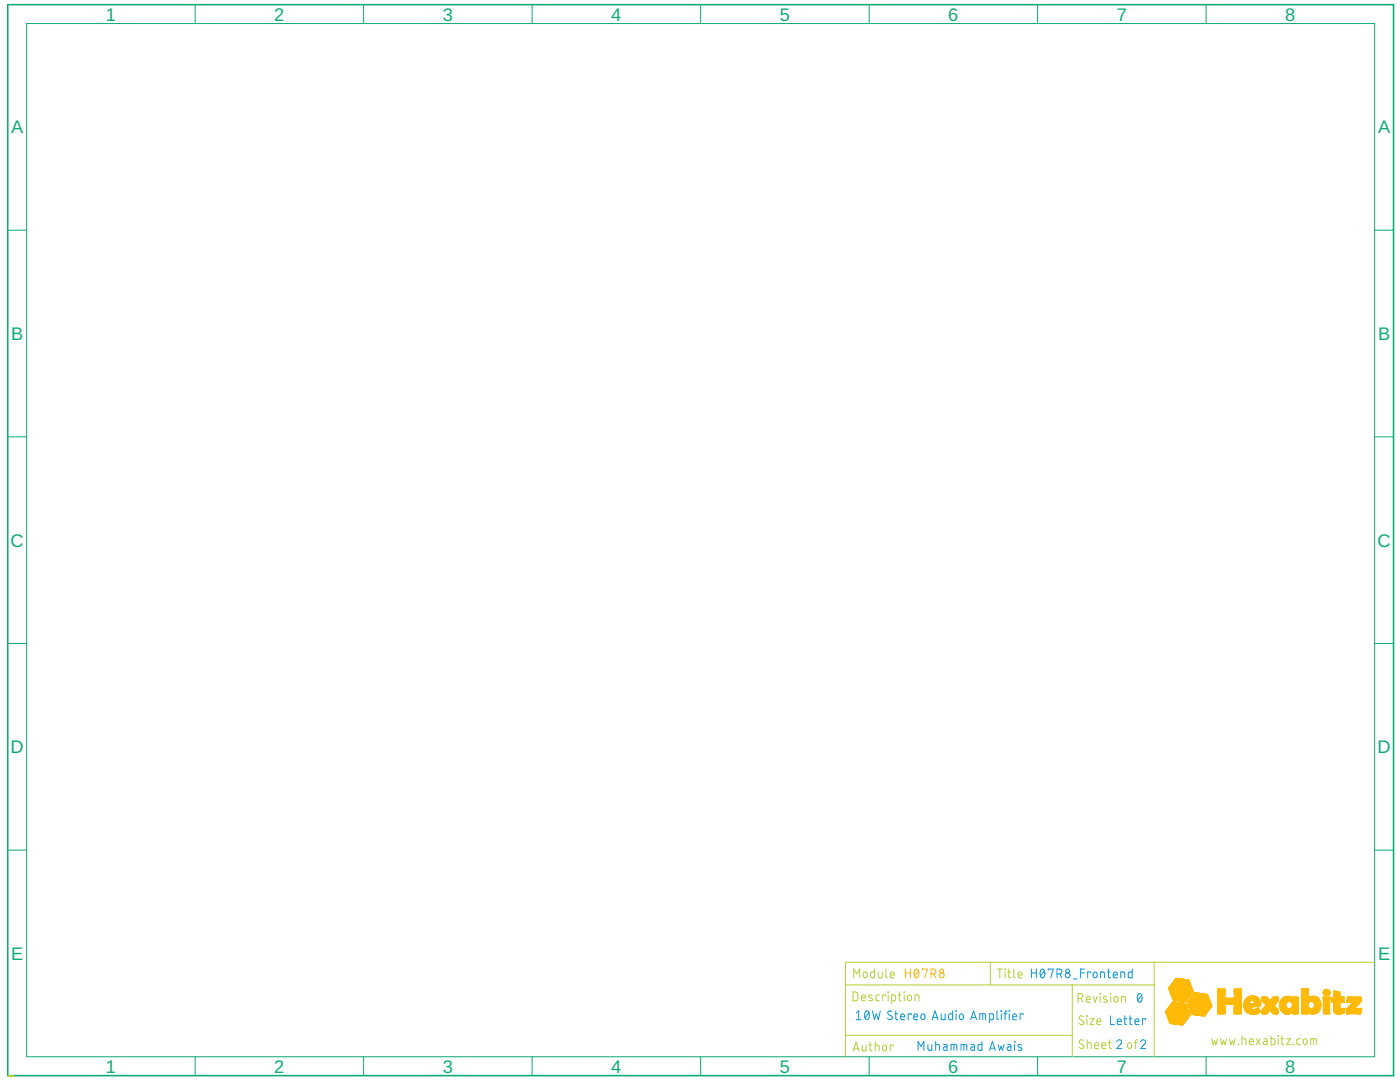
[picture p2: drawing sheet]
<svg xmlns="http://www.w3.org/2000/svg" width="279mm" height="216mm" viewBox="0 0 279 216" stroke-linecap="round" stroke-linejoin="round" font-family="sans-serif">
<defs><g id="words">
<g font-size="3.6" fill="#0dab76">
<text x="21.1" y="4.1">1</text>
<text x="54.7" y="4.1">2</text>
<text x="88.4" y="4.1">3</text>
<text x="122" y="4.1">4</text>
<text x="155.6" y="4.1">5</text>
<text x="189.2" y="4.1">6</text>
<text x="222.9" y="4.1">7</text>
<text x="256.5" y="4.1">8</text>
<text x="2.2" y="26.6">A</text>
<text x="275" y="26.6">A</text>
<text x="2.2" y="67.8">B</text>
<text x="275" y="67.8">B</text>
<text x="2.1" y="109.1">C</text>
<text x="274.9" y="109.1">C</text>
<text x="2.1" y="150.3">D</text>
<text x="274.9" y="150.3">D</text>
<text x="2.2" y="191.5">E</text>
<text x="275" y="191.5">E</text>
<text x="21.1" y="214">1</text>
<text x="54.7" y="214">2</text>
<text x="88.4" y="214">3</text>
<text x="122" y="214">4</text>
<text x="155.6" y="214">5</text>
<text x="189.2" y="214">6</text>
<text x="222.9" y="214">7</text>
<text x="256.5" y="214">8</text>
</g>
</g></defs>
<path d="M1.5 .9h276.6v213.7h-276.6z" fill="none" stroke="#0dab76" stroke-width=".32"/>
<g fill="none" stroke="#0dab76" stroke-width=".2">
<path d="M5.3 4.7h269v206.2h-269zM38.9 .9v3.8M72.6 .9v3.8M106.2 .9v3.8M139.8 .9v3.8M173.5 .9v3.8M207.1 .9v3.8M240.7 .9v3.8M1.5 45.9h3.8M274.3 45.9h3.8M1.5 87.2h3.8M274.3 87.2h3.8"/>
<path d="M1.5 128.4h3.8M274.3 128.4h3.8M1.5 169.6h3.8M274.3 169.6h3.8M38.9 210.9v3.7M72.6 210.9v3.7M106.2 210.9v3.7M139.8 210.9v3.7M173.5 210.9v3.7M207.1 210.9v3.7M240.7 210.9v3.7"/>
</g>
<g fill="none" stroke="#afd134" stroke-width=".2">
<path d="M168.7 196.5h61.6M170.2 197.9l.7 .1 .3 .3v1.1l-.3 .3h-.7zM170.4 195.1v-1.7l.6 .9 .6-.9v1.7M171.9 199.1h.8a.41 .41 0 0 0-.3-.5 .41 .41 0 0 0-.5 .3l.1 .7 .7 .1M172.4 194.1l.3-.1 .3 .1 .1 .6a.39 .39 0 0 1-.4 .4 .39 .39 0 0 1-.4-.4zM174.1 198.6l-.6-.1-.1 .3 .7 .5v.3l-.2 .1-.5-.1M174.5 193.4v1.7h-.6l-.2-.3 .1-.7 .1-.1h.6M175.3 194v.9l.3 .2h.5v-1.1M175.5 198.5h-.5l-.2 .3 .1 .8 .6 .1M176.7 198.7v-.2h-.6v1.2M176.8 193.4v1.4l.3 .3M177.2 197.9l.1 .1z"/>
<path d="M177.2 198.5v1.2M177.7 194.5h.8a.41 .41 0 0 0-.3-.5 .41 .41 0 0 0-.5 .3l.1 .7 .7 .1M178 199.7h.6l.1-.2 .1-.7-.2-.2-.6-.1v1.8M179.3 198.5h.6M179.5 197.9v1.6l.4 .2M180.4 197.9l.1 .1zM180.5 198.5v1.2M181.2 198.6l.3-.1 .3 .1 .1 .7a.39 .39 0 0 1-.4 .4 .39 .39 0 0 1-.4-.4zM182.6 199.7v-1.2l.7 .2 .1 1M197.7 192v4.5M199.1 193.4h.9M199.5 193.4v1.7"/>
<path d="M200.6 193.4v.1zM200.6 194v1.1M201.1 194h.6M201.3 193.4v1.5l.4 .2M202.3 193.4v1.4l.3 .3M203.2 194.5h.8a.41 .41 0 0 0-.3-.5 .41 .41 0 0 0-.5 .3l.1 .7 .7 .1M214 196.5v14.4M215.2 199.2h.4a.49 .49 0 0 0 .5-.5 .49 .49 0 0 0-.5-.5h-.4v1.8M215.7 199.2l.4 .8M216.8 199.4h.8a.41 .41 0 0 0-.3-.5 .41 .41 0 0 0-.5 .3l.1 .7 .7 .1M218.2 198.8l.4 1.2 .3-1.2M219.5 198.2l.1 .1z"/>
<path d="M219.6 198.8v1.2M220.9 198.9l-.4-.1-.3 .2 .1 .2 .6 .4 .1 .3-.3 .1-.5-.1M221.6 198.2l.1 .1zM221.7 198.8v1.2M222.4 198.9l.3-.1a.66 .66 0 0 1 .2 1.2h-.4l-.2-.3zM230.3 192v18.9M274.3 192h-105.6v18.9M168.7 206.6h45.3M170.3 209.7l.6-1.8 .5 1.8M170.4 209.3h.9M172.1 208.5v1l.3 .2h.4v-1.2M173.4 208.5h.6"/>
<path d="M173.6 207.9l.1 1.6 .3 .2M174.7 208.5l.7 .2 .1 1M174.7 207.9v1.8M176.3 208.6l.3-.1 .2 .1 .1 .7a.39 .39 0 0 1-.4 .4 .39 .39 0 0 1-.4-.4zM178.2 208.7v-.2h-.5v1.2M216.2 202.8l-.2-.1a.41 .41 0 0 0-.6 .2 .41 .41 0 0 0 .2 .5l.5 .3a.42 .42 0 0 1 .2 .6 .42 .42 0 0 1-.6 .1l-.4-.2M216.2 207.6a.43 .43 0 0 0-.6-.1 .43 .43 0 0 0-.1 .6l.6 .4a.41 .41 0 0 1 .1 .6 .41 .41 0 0 1-.5 .1l-.4-.2M216.9 202.7l.1 .1zM216.9 203.3v1.1M217 208l.7 .2 .1 1M217 207.5v1.7M217.5 203.3h.8l-.8 1.1h.8"/>
<path d="M218.5 208.6h.7a.41 .41 0 0 0-.2-.5 .41 .41 0 0 0-.5 .3v.7l.7 .1M218.9 203.9h.8a.41 .41 0 0 0-.3-.6 .41 .41 0 0 0-.5 .4l.1 .7h.7M219.9 208.6h.8a.41 .41 0 0 0-.3-.5 .41 .41 0 0 0-.5 .3l.1 .7 .7 .1M221.2 208h.6M221.4 207.5v1.5l.4 .2M223.8 200v-1.2l.8 .2v1M225.1 208.2l.3-.2 .3 .2 .1 .6a.39 .39 0 0 1-.4 .4 .39 .39 0 0 1-.4-.4zM226.4 208h.6M227 207.5l-.4 .1v1.6M241.8 207.3l.3 1.1 .3-.7 .3 .7 .3-1.1M243.6 207.3l.3 1.1 .3-.7 .3 .7 .3-1.1M245.3 207.3l.3 1.1 .3-.7 .3 .7 .3-1.1"/>
<path d="M247.1 208.3l.1 .1zM247.9 207.3l.7 .1v1M247.9 206.7v1.7M249.3 207.9h.8a.41 .41 0 0 0-.3-.6 .41 .41 0 0 0-.5 .4l.1 .7h.7M250.7 207.3l.8 1.1M251.5 207.3l-.8 1.1M252.2 207.3h.4l.3 .2v.9l-.7-.1-.1-.3 .2-.2h.6M253.7 206.7v1.7h.6l.1-.2v-.7l-.3-.2h-.4M255.1 206.7v.1zM255.1 207.3v1.1M255.6 207.3h.6M255.8 206.7v1.6l.4 .1"/>
<path d="M256.8 207.3h.7l-.7 1.1h.7M258.1 208.3l.1 .1zM259.5 207.3h-.5l-.2 .3 .1 .8h.6M260.2 207.4l.3-.1a.66 .66 0 0 1 .4 .5 .66 .66 0 0 1-.3 .6h-.3l-.2-.2zM261.6 208.4v-1.1l1.1 .1 .1 1M262.2 207.3v1.1"/>
</g>
<g fill="none" stroke="#0696d7" stroke-width=".2">
<path d="M205.8 193.4v1.7M205.8 194.1h1M206.8 193.4v1.7M207.8 193.5l.2-.1a1.04 1.04 0 0 1 0 1.7 1.09 1.09 0 0 1-.2-1.6zM208.4 193.8l-.7 .9M209.2 193.5v-.1h1l-.5 1.7M210.9 194.3h.5a.49 .49 0 0 0 .5-.5 .49 .49 0 0 0-.5-.4h-.5v1.7M211.5 194.3l.4 .8M214.2 195.3h.8M215.6 194.1h.8M216.4 193.4h-.8v1.7M217.7 194.1v-.1h-.6v1.1"/>
<path d="M218.3 194.1l.2-.1 .3 .1 .1 .6a.39 .39 0 0 1-.3 .4 .39 .39 0 0 1-.4-.4zM219.6 195.1v-1.1l.8 .1v1M221 194h.6M221.2 193.4v1.5l.4 .2M222.2 194.5h.8a.41 .41 0 0 0-.3-.5 .41 .41 0 0 0-.5 .3l.1 .7 .7 .1M223.7 195.1v-1.1l.7 .1 .1 1M226 193.4v1.7h-.6l-.2-.3v-.7l.2-.1h.6M227.2 198.4l.3-.2a1.04 1.04 0 0 1 0 1.8 1.13 1.13 0 0 1-.3-1.6zM227.8 198.6l-.7 1M170.9 202.1l.5-.4v1.8M170.9 203.5h1M172.8 201.8l.2-.1a1.04 1.04 0 0 1 0 1.8 1.11 1.11 0 0 1-.2-1.7z"/>
<path d="M173.4 202.1l-.8 1M174.1 201.7l.4 1.8 .4-1.2 .4 1.2 .4-1.8M178 201.9a.44 .44 0 0 0-.6-.2 .44 .44 0 0 0-.2 .7l.7 .3a.41 .41 0 0 1 .1 .6 .41 .41 0 0 1-.5 .1l-.4-.2M178.6 202.3h.6M178.8 201.7v1.6l.4 .2M179.8 202.9h.8a.41 .41 0 0 0-.3-.6 .41 .41 0 0 0-.5 .4l.1 .7 .7 .1M181.8 202.5v-.2h-.5v1.2M182.4 202.9h.7a.41 .41 0 0 0-.2-.6 .41 .41 0 0 0-.5 .4v.7l.7 .1M183.2 209.6v-1.8l.6 1 .6-1v1.8M183.9 202.4l.3-.1a.66 .66 0 0 1 .1 1.1h-.3l-.2-.2zM185.2 208.4v1l.3 .2h.5v-1.2M186 203.5l.6-1.8 .6 1.8"/>
<path d="M186.2 203h.8M186.7 208.4l.8 .2v1M186.7 207.8v1.8M187.8 202.3l.1 1 .2 .2h.5v-1.2M188.3 208.4h.5l.2 .3v.9l-.6-.1-.2-.2 .1-.3 .7-.1M189.8 209.6v-1.2l1.1 .1 .1 1.1M190.1 201.7v1.8h-.6l-.2-.3v-.7l.2-.2h.6M190.4 208.4v1.2M190.8 201.7l.1 .1zM190.8 202.3v1.2M191.6 202.4l.3-.1a.66 .66 0 0 1 .1 1.1h-.3l-.2-.2zM191.8 209.6v-1.2l1.1 .1 .1 1.1"/>
<path d="M192.4 208.4v1.2M193.7 203.5l.6-1.8 .6 1.8M193.8 208.4h.5l.2 .3v.9l-.6-.1-.2-.2 .1-.3 .7-.1M193.9 203h.8M195.5 203.5v-1.2l1.1 .1 .1 1.1M196 207.8v1.8l-.6-.1-.2-.2v-.7l.2-.2h.6M196.1 202.3v1.2M197.5 209.6l.6-1.8 .5 1.8M197.5 203.5h.6l.2-.2v-.7l-.2-.3h-.6v1.7M197.6 209.1h.9M199 201.7v1.5l.3 .3M199.2 208.4l.3 1.2 .3-.8 .3 .8 .3-1.2"/>
<path d="M199.8 201.7l.1 .1zM199.8 202.3v1.2M200.4 202.3h.6M201 201.7l-.4 .2v1.6M201.1 208.4h.5l.2 .3v.9l-.6-.1-.2-.2 .1-.3 .7-.1M201.4 201.7l.1 .1zM201.4 202.3v1.2M202.1 202.9h.8a.41 .41 0 0 0-.3-.6 .41 .41 0 0 0-.5 .4l.1 .7 .7 .1M202.4 207.8l.1 .1zM202.5 208.4v1.2M203.8 208.5l-.5-.1-.2 .3 .8 .4v.4h-.8M204.2 202.5v-.2h-.6v1.2"/>
<path d="M221.6 202.7v1.7h.8M222.9 207.9a.49 .49 0 0 1 .7-.4 .49 .49 0 0 1 .1 .8l-.8 .9h.9M223 203.9h.8a.41 .41 0 0 0-.3-.6 .41 .41 0 0 0-.5 .4l.1 .7h.7M224.3 203.3h.6M224.5 202.7v1.6l.4 .1M225.3 203.3h.6M225.5 202.7l.1 1.6 .3 .1M226.5 203.9h.8a.4 .4 0 0 0-.3-.6 .4 .4 0 0 0-.5 .4l.1 .7h.7M227.6 207.9a.48 .48 0 0 1 .7-.4 .48 .48 0 0 1 .2 .8l-.9 .9h1M228.6 203.5v-.2h-.6v1.1"/>
<circle cx="213.1" cy="193.8" r=".39"/>
<circle cx="213.1" cy="194.6" r=".49"/>
</g>
<g fill="none" stroke="#d62525" stroke-width=".2">
<path d="M180.7 193.4v1.7M180.7 194.1h1M181.7 193.4v1.7M182.6 193.5l.3-.1a1.04 1.04 0 0 1 0 1.7 1.09 1.09 0 0 1-.3-1.6zM183.3 193.8l-.8 .9M184.1 193.5v-.1h1l-.5 1.7M185.8 194.3h.5a.49 .49 0 0 0 .5-.5 .49 .49 0 0 0-.5-.4h-.5v1.7M186.4 194.3l.4 .8"/>
<circle cx="187.9" cy="193.8" r=".39"/>
<circle cx="187.9" cy="194.6" r=".49"/>
</g>
<g fill="#ffba08" stroke="#ffba08" stroke-width=".2">
<path d="M235.8 204.5l.3 .1z"/>
<path d="M235.6 204.5h.5z"/>
<path d="M235.4 204.4l.7 .1z"/>
<path d="M235.2 204.4l.9 .1z"/>
<path d="M235 204.4h1.1z"/>
<path d="M234.8 204.4h1.4z"/>
<path d="M234.6 204.3l1.6 .1z"/>
<path d="M234.4 204.3l1.8 .1z"/>
<path d="M234.3 204.3h1.9z"/>
<path d="M234.1 204.3h2.1z"/>
<path d="M233.9 204.3h2.3z"/>
<path d="M233.7 204.2l2.6 .1z"/>
<path d="M233.5 204.2h2.8z"/>
<path d="M233.5 204.1l2.8 .1z"/>
<path d="M233.5 204.1h2.8z"/>
<path d="M233.5 204l2.9 .1z"/>
<path d="M233.4 204l3 .1z"/>
<path d="M233.4 204h3z"/>
<path d="M233.4 203.9l3.1 .1z"/>
<path d="M233.4 203.9h3.1z"/>
<path d="M233.4 203.8l3.2 .1z"/>
<path d="M233.4 203.8h3.2z"/>
<path d="M233.3 203.8h3.3z"/>
<path d="M233.3 203.7l3.3 .1z"/>
<path d="M233.3 203.7l3.4 .1z"/>
<path d="M233.3 203.7h3.4z"/>
<path d="M233.3 203.6l3.4 .1z"/>
<path d="M233.3 203.6h3.4z"/>
<path d="M233.3 203.5l3.5 .1z"/>
<path d="M233.2 203.5l3.6 .1z"/>
<path d="M233.2 203.5h3.6z"/>
<path d="M233.3 203.5h3.5z"/>
<path d="M233.2 203.5h3.7z"/>
<path d="M233.2 203.4l3.7 .1z"/>
<path d="M233.2 203.4h3.7z"/>
<path d="M233.2 203.3l3.7 .1z"/>
<path d="M233.2 203.3h3.7z"/>
<path d="M233.2 203.3h3.8z"/>
<path d="M233.1 203.2l3.9 .1z"/>
<path d="M233.2 203.2l3.8 .1z"/>
<path d="M233.1 203.2h3.9z"/>
<path d="M233.1 203.1l4 .1z"/>
<path d="M233.1 203.1h4z"/>
<path d="M233 203l4.2 .1z"/>
<path d="M233 203h4.2z"/>
<path d="M233 202.9l4.2 .1z"/>
<path d="M233 202.9h4.2z"/>
<path d="M233 202.9h4.3z"/>
<path d="M233 202.8l4.3 .1z"/>
<path d="M233 202.8h4.3z"/>
<path d="M232.9 202.7l4.5 .1z"/>
<path d="M240.3 202.7l.1 .1z"/>
<path d="M232.9 202.7h4.5z"/>
<path d="M240.1 202.7h.3z"/>
<path d="M239.9 202.7h.5z"/>
<path d="M232.9 202.6l4.5 .1z"/>
<path d="M239.7 202.6l.7 .1z"/>
<path d="M239.5 202.6l1 .1z"/>
<path d="M232.9 202.6h4.6z"/>
<path d="M239.3 202.6h1.2z"/>
<path d="M239.1 202.6h1.4z"/>
<path d="M232.9 202.5l4.6 .1z"/>
<path d="M238.9 202.5l1.6 .1z"/>
<path d="M238.7 202.5l1.8 .1z"/>
<path d="M232.9 202.5h4.6z"/>
<path d="M238.5 202.5h2z"/>
<path d="M232.8 202.5h4.7z"/>
<path d="M238.4 202.5h2.2z"/>
<path d="M232.8 202.4l4.7 .1z"/>
<path d="M238.2 202.4l2.4 .1z"/>
<path d="M238 202.4l2.6 .1z"/>
<path d="M232.8 202.4h4.7z"/>
<path d="M237.8 202.4h2.8z"/>
<path d="M232.8 202.4h4.6z"/>
<path d="M250 202.4h.2z"/>
<path d="M232.8 202.3l4.6 .1z"/>
<path d="M237.8 202.3l2.9 .1z"/>
<path d="M249.7 202.3l.8 .1z"/>
<path d="M256.8 202.3l.3 .1z"/>
<path d="M249.6 202.3l1.1 .1z"/>
<path d="M256.6 202.3l.6 .1z"/>
<path d="M266.9 202.3l.5 .1z"/>
<path d="M232.8 202.3h4.6z"/>
<path d="M237.8 202.3h2.9z"/>
<path d="M249.5 202.3h1.3z"/>
<path d="M252.2 202.3h.4z"/>
<path d="M254.4 202.3h.3z"/>
<path d="M256.6 202.3h.7z"/>
<path d="M258 202.3h.6z"/>
<path d="M261.8 202.3h.5z"/>
<path d="M266.8 202.3h.8z"/>
<path d="M268.7 202.3h.3z"/>
<path d="M271.1 202.3h.4z"/>
<path d="M243.1 202.3h1.3z"/>
<path d="M246.4 202.3h1.2z"/>
<path d="M249.4 202.3h1.5z"/>
<path d="M252 202.3h.8z"/>
<path d="M254.1 202.3h.9z"/>
<path d="M256.5 202.3h.9z"/>
<path d="M258 202.3h1z"/>
<path d="M259.8 202.3h1.1z"/>
<path d="M261.6 202.3h.8z"/>
<path d="M264.2 202.3h1.1z"/>
<path d="M266.7 202.3h1z"/>
<path d="M268.7 202.3h.6z"/>
<path d="M270.9 202.3h.6z"/>
<path d="M232.7 202.2l4.7 .1z"/>
<path d="M237.8 202.2l2.9 .1z"/>
<path d="M243.1 202.2l1.3 .1z"/>
<path d="M246.3 202.2l1.4 .1z"/>
<path d="M249.3 202.2l1.6 .1z"/>
<path d="M251.9 202.2l1 .1z"/>
<path d="M254.1 202.2l1 .1z"/>
<path d="M256.4 202.2l1 .1z"/>
<path d="M258 202.2l1.1 .1z"/>
<path d="M259.8 202.2l1.2 .1z"/>
<path d="M261.6 202.2l.9 .1z"/>
<path d="M264.1 202.2l1.3 .1z"/>
<path d="M266.6 202.2l1.2 .1z"/>
<path d="M268.7 202.2l2.9 .1z"/>
<path d="M243.1 202.2l1.4 .1z"/>
<path d="M249.3 202.2l1.7 .1z"/>
<path d="M256.3 202.2l1.2 .1z"/>
<path d="M261.5 202.2l1.1 .1z"/>
<path d="M264.1 202.2l1.2 .1z"/>
<path d="M266.6 202.2l1.3 .1z"/>
<path d="M232.7 202.2h4.7z"/>
<path d="M237.8 202.2h3z"/>
<path d="M243 202.2h1.5z"/>
<path d="M246.3 202.2h1.4z"/>
<path d="M249.2 202.2h1.8z"/>
<path d="M251.8 202.2h1.1z"/>
<path d="M254 202.2h1.1z"/>
<path d="M256.3 202.2h1.2z"/>
<path d="M258 202.2h1.1z"/>
<path d="M259.8 202.2h1.2z"/>
<path d="M261.5 202.2h1.1z"/>
<path d="M264.1 202.2h1.2z"/>
<path d="M266.5 202.2h1.5z"/>
<path d="M268.7 202.2h2.9z"/>
<path d="M249.2 202.2h1.9z"/>
<path d="M256.2 202.2h1.3z"/>
<path d="M261.4 202.2h1.3z"/>
<path d="M264.1 202.2h1.3z"/>
<path d="M232.7 202.1l4.7 .1z"/>
<path d="M237.7 202.1l3.1 .1z"/>
<path d="M243 202.1l1.5 .1z"/>
<path d="M246.3 202.1l1.4 .1z"/>
<path d="M249.1 202.1l2 .1z"/>
<path d="M251.8 202.1l1.1 .1z"/>
<path d="M254 202.1l1.1 .1z"/>
<path d="M256.2 202.1l1.4 .1z"/>
<path d="M258 202.1l1.1 .1z"/>
<path d="M259.8 202.1l1.2 .1z"/>
<path d="M261.3 202.1l1.4 .1z"/>
<path d="M264.1 202.1l1.3 .1z"/>
<path d="M266.4 202.1l1.7 .1z"/>
<path d="M268.7 202.1l2.9 .1z"/>
<path d="M249.1 202.1l2.1 .1z"/>
<path d="M261.3 202.1l1.5 .1z"/>
<path d="M232.7 202.1h4.7z"/>
<path d="M237.7 202.1h3.1z"/>
<path d="M243 202.1h1.5z"/>
<path d="M246.3 202.1h1.4z"/>
<path d="M249 202.1h2.2z"/>
<path d="M251.8 202.1h1.2z"/>
<path d="M254 202.1h1.1z"/>
<path d="M256.1 202.1h1.5z"/>
<path d="M258 202.1h1.1z"/>
<path d="M259.8 202.1h1.2z"/>
<path d="M261.3 202.1h1.5z"/>
<path d="M264.1 202.1h1.3z"/>
<path d="M266.4 202.1h1.8z"/>
<path d="M268.7 202.1h2.9z"/>
<path d="M232.7 202.1h4.6z"/>
<path d="M237.7 202.1h3.2z"/>
<path d="M251.9 202.1h1.1z"/>
<path d="M253.9 202.1h1.2z"/>
<path d="M256.1 202.1h1.6z"/>
<path d="M261.3 202.1h1.6z"/>
<path d="M232.7 202l4.6 .1z"/>
<path d="M237.7 202l3.2 .1z"/>
<path d="M243 202l1.5 .1z"/>
<path d="M246.3 202l1.4 .1z"/>
<path d="M249 202l2.3 .1z"/>
<path d="M251.9 202l1.1 .1z"/>
<path d="M253.9 202l1.2 .1z"/>
<path d="M256.1 202l1.6 .1z"/>
<path d="M257.9 202l1.2 .1z"/>
<path d="M259.8 202l1.3 .1z"/>
<path d="M261.2 202l1.7 .1z"/>
<path d="M264.1 202l1.2 .1z"/>
<path d="M266.3 202l2 .1z"/>
<path d="M268.7 202l2.9 .1z"/>
<path d="M248.9 202l2.4 .1z"/>
<path d="M251.8 202l1.2 .1z"/>
<path d="M256 202l1.7 .1z"/>
<path d="M261.2 202l1.8 .1z"/>
<path d="M232.6 202h4.7z"/>
<path d="M237.7 202h3.2z"/>
<path d="M243 202h1.5z"/>
<path d="M246.3 202h1.4z"/>
<path d="M248.9 202h2.5z"/>
<path d="M251.8 202h1.3z"/>
<path d="M253.9 202h1.2z"/>
<path d="M256 202h1.7z"/>
<path d="M257.9 202h1.2z"/>
<path d="M259.8 202h1.3z"/>
<path d="M261.2 202h1.8z"/>
<path d="M264.1 202h1.2z"/>
<path d="M266.3 202h2z"/>
<path d="M268.7 202h2.9z"/>
<path d="M256 202h1.8z"/>
<path d="M259.8 202h3.2z"/>
<path d="M232.6 201.9l4.7 .1z"/>
<path d="M237.7 201.9l3.3 .1z"/>
<path d="M243 201.9l1.5 .1z"/>
<path d="M246.3 201.9l1.4 .1z"/>
<path d="M248.8 201.9l2.6 .1z"/>
<path d="M251.8 201.9l1.3 .1z"/>
<path d="M253.9 201.9l1.2 .1z"/>
<path d="M255.9 201.9l1.9 .1z"/>
<path d="M257.9 201.9l1.2 .1z"/>
<path d="M259.8 201.9l3.2 .1z"/>
<path d="M264.1 201.9l1.2 .1z"/>
<path d="M266.3 201.9l2 .1z"/>
<path d="M268.7 201.9l2.9 .1z"/>
<path d="M253.8 201.9l1.3 .1z"/>
<path d="M259.8 201.9l3.3 .1z"/>
<path d="M232.6 201.9h4.7z"/>
<path d="M237.6 201.9h3.4z"/>
<path d="M243 201.9h1.5z"/>
<path d="M246.3 201.9h1.4z"/>
<path d="M248.8 201.9h2.7z"/>
<path d="M251.9 201.9h1.2z"/>
<path d="M253.8 201.9h1.3z"/>
<path d="M255.9 201.9h3.2z"/>
<path d="M259.8 201.9h3.3z"/>
<path d="M264.1 201.9h1.2z"/>
<path d="M266.3 201.9h2z"/>
<path d="M268.7 201.9h2.9z"/>
<path d="M251.8 201.9h1.4z"/>
<path d="M266.2 201.9h2.2z"/>
<path d="M232.6 201.8l4.7 .1z"/>
<path d="M237.6 201.8l3.4 .1z"/>
<path d="M243 201.8l1.5 .1z"/>
<path d="M246.3 201.8l1.4 .1z"/>
<path d="M248.7 201.8l2.8 .1z"/>
<path d="M251.9 201.8l1.3 .1z"/>
<path d="M253.8 201.8l1.3 .1z"/>
<path d="M255.9 201.8l3.2 .1z"/>
<path d="M259.8 201.8l3.3 .1z"/>
<path d="M264.1 201.8l1.2 .1z"/>
<path d="M266.2 201.8l2.2 .1z"/>
<path d="M268.7 201.8l2.9 .1z"/>
<path d="M232.6 201.8l4.6 .1z"/>
<path d="M251.8 201.8l1.4 .1z"/>
<path d="M255.8 201.8l3.3 .1z"/>
<path d="M259.8 201.8l3.4 .1z"/>
<path d="M232.7 201.8h4.5z"/>
<path d="M237.6 201.8h3.4z"/>
<path d="M243 201.8h1.5z"/>
<path d="M246.3 201.8h1.4z"/>
<path d="M248.7 201.8h2.8z"/>
<path d="M251.8 201.8h1.4z"/>
<path d="M253.7 201.8h1.4z"/>
<path d="M255.8 201.8h3.3z"/>
<path d="M259.8 201.8h3.4z"/>
<path d="M264.1 201.8h1.2z"/>
<path d="M266.2 201.8h2.1z"/>
<path d="M268.7 201.8h2.9z"/>
<path d="M237.6 201.8h3.5z"/>
<path d="M248.6 201.8h2.9z"/>
<path d="M232.7 201.7l4.5 .1z"/>
<path d="M237.6 201.7l3.5 .1z"/>
<path d="M243 201.7l1.5 .1z"/>
<path d="M246.3 201.7l1.4 .1z"/>
<path d="M248.6 201.7l2.9 .1z"/>
<path d="M251.8 201.7l1.4 .1z"/>
<path d="M253.7 201.7l1.4 .1z"/>
<path d="M255.8 201.7l3.3 .1z"/>
<path d="M259.8 201.7l3.4 .1z"/>
<path d="M264.1 201.7l1.2 .1z"/>
<path d="M266.2 201.7l2.1 .1z"/>
<path d="M268.7 201.7l2.9 .1z"/>
<path d="M251.8 201.7l1.5 .1z"/>
<path d="M232.7 201.7h4.5z"/>
<path d="M237.6 201.7h3.5z"/>
<path d="M243 201.7h1.5z"/>
<path d="M246.3 201.7h1.4z"/>
<path d="M248.6 201.7h2.8z"/>
<path d="M251.9 201.7h1.4z"/>
<path d="M253.7 201.7h1.4z"/>
<path d="M255.8 201.7h3.3z"/>
<path d="M259.8 201.7h3.4z"/>
<path d="M264.1 201.7h1.2z"/>
<path d="M266.2 201.7h2.1z"/>
<path d="M268.7 201.7h3z"/>
<path d="M237.6 201.7h3.6z"/>
<path d="M248.6 201.7h2.9z"/>
<path d="M255.7 201.7h3.4z"/>
<path d="M259.8 201.7h3.5z"/>
<path d="M232.7 201.6l4.5 .1z"/>
<path d="M237.5 201.6l3.7 .1z"/>
<path d="M243 201.6l1.5 .1z"/>
<path d="M246.3 201.6l1.4 .1z"/>
<path d="M248.5 201.6l2.9 .1z"/>
<path d="M251.8 201.6l1.5 .1z"/>
<path d="M253.6 201.6l1.5 .1z"/>
<path d="M255.7 201.6l3.4 .1z"/>
<path d="M259.8 201.6l3.5 .1z"/>
<path d="M264.1 201.6l1.2 .1z"/>
<path d="M266.2 201.6l2.1 .1z"/>
<path d="M268.7 201.6l3 .1z"/>
<path d="M232.8 201.6l4.4 .1z"/>
<path d="M251.8 201.6l1.6 .1z"/>
<path d="M232.8 201.6h4.4z"/>
<path d="M237.5 201.6h3.7z"/>
<path d="M243.1 201.6h1.4z"/>
<path d="M246.3 201.6h1.4z"/>
<path d="M248.5 201.6h2.9z"/>
<path d="M251.8 201.6h1.6z"/>
<path d="M253.6 201.6h1.5z"/>
<path d="M255.7 201.6h3.4z"/>
<path d="M259.8 201.6h3.5z"/>
<path d="M264.1 201.6h1.2z"/>
<path d="M266.2 201.6h2.1z"/>
<path d="M268.7 201.6h3z"/>
<path d="M266.2 201.6h2.2z"/>
<path d="M232.8 201.5l4.4 .1z"/>
<path d="M237.5 201.5l3.7 .1z"/>
<path d="M243.1 201.5l1.4 .1z"/>
<path d="M246.3 201.5l1.5 .1z"/>
<path d="M248.5 201.5l2.9 .1z"/>
<path d="M251.8 201.5l1.6 .1z"/>
<path d="M253.6 201.5l1.5 .1z"/>
<path d="M255.7 201.5l3.4 .1z"/>
<path d="M259.8 201.5l3.6 .1z"/>
<path d="M264.1 201.5l1.2 .1z"/>
<path d="M266.2 201.5l2.2 .1z"/>
<path d="M268.7 201.5l3 .1z"/>
<path d="M232.9 201.5h4.2z"/>
<path d="M237.5 201.5h3.8z"/>
<path d="M243.1 201.5h1.4z"/>
<path d="M246.3 201.5h1.5z"/>
<path d="M248.5 201.5h2.9z"/>
<path d="M251.9 201.5h1.5z"/>
<path d="M253.5 201.5h1.6z"/>
<path d="M255.6 201.5h3.5z"/>
<path d="M259.8 201.5h3.6z"/>
<path d="M264.1 201.5h1.2z"/>
<path d="M266.2 201.5h2.2z"/>
<path d="M268.7 201.5h3z"/>
<path d="M246.3 201.5h1.4z"/>
<path d="M248.5 201.5h2.8z"/>
<path d="M251.9 201.5h1.6z"/>
<path d="M232.9 201.4l4.2 .1z"/>
<path d="M237.5 201.4l3.8 .1z"/>
<path d="M243.1 201.4l1.4 .1z"/>
<path d="M246.3 201.4l1.4 .1z"/>
<path d="M248.4 201.4l2.9 .1z"/>
<path d="M251.9 201.4l3.1 .1z"/>
<path d="M255.6 201.4l3.5 .1z"/>
<path d="M259.8 201.4l3.6 .1z"/>
<path d="M264.1 201.4l1.2 .1z"/>
<path d="M266.2 201.4l2.2 .1z"/>
<path d="M268.7 201.4l3 .1z"/>
<path d="M248.4 201.4l1.7 .1z"/>
<path d="M250.2 201.4l1.1 .1z"/>
<path d="M233 201.4h4.1z"/>
<path d="M237.4 201.4h4z"/>
<path d="M243.1 201.4h1.4z"/>
<path d="M246.3 201.4h1.4z"/>
<path d="M248.4 201.4h1.5z"/>
<path d="M250.4 201.4h.9z"/>
<path d="M252 201.4h3z"/>
<path d="M255.6 201.4h3.5z"/>
<path d="M259.8 201.4h3.6z"/>
<path d="M264.1 201.4h1.2z"/>
<path d="M266.2 201.4h2.2z"/>
<path d="M268.7 201.4h3z"/>
<path d="M248.4 201.4h1.4z"/>
<path d="M250.5 201.4h.8z"/>
<path d="M255.5 201.4h3.6z"/>
<path d="M233 201.3l4.1 .1z"/>
<path d="M237.4 201.3l4 .1z"/>
<path d="M243.1 201.3l1.4 .1z"/>
<path d="M246.3 201.3l1.4 .1z"/>
<path d="M248.4 201.3l1.4 .1z"/>
<path d="M250.6 201.3l.6 .1z"/>
<path d="M252 201.3l3 .1z"/>
<path d="M255.5 201.3l3.6 .1z"/>
<path d="M259.8 201.3l3.7 .1z"/>
<path d="M264.1 201.3l1.2 .1z"/>
<path d="M266.2 201.3l2.2 .1z"/>
<path d="M268.7 201.3l3 .1z"/>
<path d="M233 201.3l4 .1z"/>
<path d="M248.4 201.3l1.3 .1z"/>
<path d="M250.7 201.3l.5 .1z"/>
<path d="M252 201.3l2.9 .1z"/>
<path d="M233 201.3h4z"/>
<path d="M237.4 201.3h4z"/>
<path d="M243.1 201.3h1.4z"/>
<path d="M246.3 201.3h1.4z"/>
<path d="M248.4 201.3h1.3z"/>
<path d="M250.7 201.3h.5z"/>
<path d="M252 201.3h2.9z"/>
<path d="M255.5 201.3h3.6z"/>
<path d="M259.8 201.3h3.7z"/>
<path d="M264.1 201.3h1.2z"/>
<path d="M266.2 201.3h2.2z"/>
<path d="M268.7 201.3h3.1z"/>
<path d="M248.3 201.3h1.3z"/>
<path d="M250.8 201.3h.4z"/>
<path d="M252.1 201.3h2.8z"/>
<path d="M268.8 201.3h3z"/>
<path d="M233.1 201.2l3.9 .1z"/>
<path d="M237.4 201.2l4 .1z"/>
<path d="M243.1 201.2l1.4 .1z"/>
<path d="M246.3 201.2l1.4 .1z"/>
<path d="M248.3 201.2l1.3 .1z"/>
<path d="M250.8 201.2l.4 .1z"/>
<path d="M252.1 201.2l2.7 .1z"/>
<path d="M255.5 201.2l1.7 .1z"/>
<path d="M257.3 201.2l1.8 .1z"/>
<path d="M259.8 201.2l3.7 .1z"/>
<path d="M264.1 201.2l1.2 .1z"/>
<path d="M266.2 201.2l1.4 .1z"/>
<path d="M268 201.2l.4 .1z"/>
<path d="M268.8 201.2l1.5 .1z"/>
<path d="M270.8 201.2l1 .1z"/>
<path d="M237.4 201.2l4.1 .1z"/>
<path d="M250.9 201.2l.3 .1z"/>
<path d="M255.5 201.2l1.6 .1z"/>
<path d="M257.5 201.2l1.6 .1z"/>
<path d="M259.8 201.2l1.7 .1z"/>
<path d="M261.9 201.2l1.6 .1z"/>
<path d="M268.1 201.2l.3 .1z"/>
<path d="M271.4 201.2l.4 .1z"/>
<path d="M233.1 201.2h3.9z"/>
<path d="M237.4 201.2h4.1z"/>
<path d="M243.1 201.2h1.4z"/>
<path d="M246.3 201.2h1.4z"/>
<path d="M248.3 201.2h1.2z"/>
<path d="M250.9 201.2h.3z"/>
<path d="M252.1 201.2h2.7z"/>
<path d="M255.5 201.2h1.5z"/>
<path d="M257.6 201.2h1.5z"/>
<path d="M259.8 201.2h1.6z"/>
<path d="M262 201.2h1.5z"/>
<path d="M264.1 201.2h1.2z"/>
<path d="M266.2 201.2h1.3z"/>
<path d="M268.9 201.2h1.4z"/>
<path d="M271.6 201.2h.2z"/>
<path d="M237.4 201.2h4.2z"/>
<path d="M251 201.2h.1z"/>
<path d="M252.2 201.2h2.6z"/>
<path d="M255.5 201.2h1.4z"/>
<path d="M233.1 201.1l3.9 .1z"/>
<path d="M237.3 201.1l4.2 .1z"/>
<path d="M243.1 201.1l1.4 .1z"/>
<path d="M246.3 201.1l1.4 .1z"/>
<path d="M248.3 201.1l1.2 .1z"/>
<path d="M251 201.1l.1 .1z"/>
<path d="M252.2 201.1l2.6 .1z"/>
<path d="M255.5 201.1l1.4 .1z"/>
<path d="M257.7 201.1l1.4 .1z"/>
<path d="M259.8 201.1l1.5 .1z"/>
<path d="M262.1 201.1l1.4 .1z"/>
<path d="M264.1 201.1l1.2 .1z"/>
<path d="M266.2 201.1l1.3 .1z"/>
<path d="M268.9 201.1l1.4 .1z"/>
<path d="M233.2 201.1h3.8z"/>
<path d="M237.3 201.1h4.3z"/>
<path d="M243.1 201.1h1.4z"/>
<path d="M246.3 201.1h1.4z"/>
<path d="M248.3 201.1h1.1z"/>
<path d="M252.2 201.1h2.5z"/>
<path d="M255.5 201.1h1.4z"/>
<path d="M257.7 201.1h1.4z"/>
<path d="M259.8 201.1h1.5z"/>
<path d="M262.1 201.1h1.4z"/>
<path d="M264.1 201.1h1.2z"/>
<path d="M266.2 201.1h1.3z"/>
<path d="M268.9 201.1h1.5z"/>
<path d="M255.5 201.1h1.3z"/>
<path d="M266.2 201.1h1.2z"/>
<path d="M233.2 201.1h3.7z"/>
<path d="M252.3 201.1h2.4z"/>
<path d="M255.4 201.1h1.4z"/>
<path d="M257.8 201.1h1.3z"/>
<path d="M259.8 201.1h1.4z"/>
<path d="M269 201.1h1.4z"/>
<path d="M233.2 201l3.7 .1z"/>
<path d="M237.3 201l4.3 .1z"/>
<path d="M243.1 201l1.4 .1z"/>
<path d="M246.3 201l1.4 .1z"/>
<path d="M248.3 201l1.1 .1z"/>
<path d="M252.3 201l2.4 .1z"/>
<path d="M255.5 201l1.3 .1z"/>
<path d="M257.8 201l1.3 .1z"/>
<path d="M259.8 201l1.4 .1z"/>
<path d="M262.2 201l1.4 .1z"/>
<path d="M264.1 201l1.2 .1z"/>
<path d="M266.2 201l1.2 .1z"/>
<path d="M269 201l1.5 .1z"/>
<path d="M233.3 201l3.6 .1z"/>
<path d="M252.3 201l2.3 .1z"/>
<path d="M255.4 201l1.4 .1z"/>
<path d="M233.3 201h3.6z"/>
<path d="M237.3 201h4.4z"/>
<path d="M243.1 201h1.4z"/>
<path d="M246.3 201h1.4z"/>
<path d="M248.3 201h1.1z"/>
<path d="M252.3 201h2.3z"/>
<path d="M255.4 201h1.4z"/>
<path d="M257.8 201h1.3z"/>
<path d="M259.8 201h1.4z"/>
<path d="M262.2 201h1.4z"/>
<path d="M264.1 201h1.2z"/>
<path d="M266.2 201h1.2z"/>
<path d="M269.1 201h1.4z"/>
<path d="M252.4 201h2.2z"/>
<path d="M255.4 201h1.3z"/>
<path d="M262.2 201h1.3z"/>
<path d="M269.1 201h1.5z"/>
<path d="M233.3 200.9l3.6 .1z"/>
<path d="M237.3 200.9l4.4 .1z"/>
<path d="M243.1 200.9l1.4 .1z"/>
<path d="M246.3 200.9l1.4 .1z"/>
<path d="M248.3 200.9l1.2 .1z"/>
<path d="M252.4 200.9l2.2 .1z"/>
<path d="M255.4 200.9l1.3 .1z"/>
<path d="M257.9 200.9l1.2 .1z"/>
<path d="M259.8 200.9l1.3 .1z"/>
<path d="M262.3 200.9l1.3 .1z"/>
<path d="M264.1 200.9l1.2 .1z"/>
<path d="M266.2 200.9l1.2 .1z"/>
<path d="M269.1 200.9l1.5 .1z"/>
<path d="M248.3 200.9l1.5 .1z"/>
<path d="M269.2 200.9l1.4 .1z"/>
<path d="M233.3 200.9h3.6z"/>
<path d="M237.3 200.9h4.4z"/>
<path d="M243.1 200.9h1.4z"/>
<path d="M246.3 200.9h1.4z"/>
<path d="M248.2 200.9h1.9z"/>
<path d="M252.4 200.9h2.1z"/>
<path d="M255.4 200.9h1.3z"/>
<path d="M257.9 200.9h1.2z"/>
<path d="M259.8 200.9h1.3z"/>
<path d="M262.3 200.9h1.3z"/>
<path d="M264.1 200.9h1.2z"/>
<path d="M266.2 200.9h1.2z"/>
<path d="M269.2 200.9h1.4z"/>
<path d="M237.2 200.9h4.6z"/>
<path d="M248.3 200.9h2.1z"/>
<path d="M255.4 200.9h1.2z"/>
<path d="M233.4 200.8l3.5 .1z"/>
<path d="M237.2 200.8l4.6 .1z"/>
<path d="M243.1 200.8l1.4 .1z"/>
<path d="M246.3 200.8l1.4 .1z"/>
<path d="M248.3 200.8l2.3 .1z"/>
<path d="M252.5 200.8l2 .1z"/>
<path d="M255.4 200.8l1.2 .1z"/>
<path d="M257.9 200.8l1.2 .1z"/>
<path d="M259.8 200.8l1.3 .1z"/>
<path d="M262.3 200.8l1.3 .1z"/>
<path d="M264.1 200.8l1.2 .1z"/>
<path d="M266.2 200.8l1.2 .1z"/>
<path d="M269.2 200.8l1.5 .1z"/>
<path d="M248.3 200.8l2.6 .1z"/>
<path d="M252.5 200.8l1.9 .1z"/>
<path d="M269.3 200.8l1.4 .1z"/>
<path d="M233.4 200.8h3.4z"/>
<path d="M237.2 200.8h4.6z"/>
<path d="M243.1 200.8h1.4z"/>
<path d="M246.3 200.8h1.4z"/>
<path d="M248.3 200.8h2.8z"/>
<path d="M252.5 200.8h1.9z"/>
<path d="M255.4 200.8h1.2z"/>
<path d="M257.9 200.8h1.2z"/>
<path d="M259.8 200.8h1.3z"/>
<path d="M262.3 200.8h1.3z"/>
<path d="M264.1 200.8h1.2z"/>
<path d="M266.2 200.8h1.2z"/>
<path d="M269.3 200.8h1.4z"/>
<path d="M248.2 200.8h3.2z"/>
<path d="M269.3 200.8h1.5z"/>
<path d="M233.4 200.7l3.4 .1z"/>
<path d="M237.2 200.7l4.7 .1z"/>
<path d="M243.1 200.7l1.4 .1z"/>
<path d="M246.3 200.7l1.4 .1z"/>
<path d="M248.3 200.7l3.1 .1z"/>
<path d="M252.6 200.7l1.8 .1z"/>
<path d="M255.4 200.7l1.2 .1z"/>
<path d="M257.9 200.7l1.2 .1z"/>
<path d="M259.8 200.7l1.3 .1z"/>
<path d="M262.3 200.7l1.3 .1z"/>
<path d="M264.1 200.7l1.2 .1z"/>
<path d="M266.2 200.7l1.2 .1z"/>
<path d="M269.3 200.7l1.5 .1z"/>
<path d="M233.5 200.7h3.3z"/>
<path d="M237.2 200.7h4.7z"/>
<path d="M243.1 200.7h1.4z"/>
<path d="M246.3 200.7h1.4z"/>
<path d="M248.2 200.7h3.3z"/>
<path d="M252.6 200.7h1.8z"/>
<path d="M255.4 200.7h1.2z"/>
<path d="M258 200.7h1.1z"/>
<path d="M259.8 200.7h1.2z"/>
<path d="M262.3 200.7h1.3z"/>
<path d="M264.1 200.7h1.2z"/>
<path d="M266.2 200.7h1.2z"/>
<path d="M269.4 200.7h1.4z"/>
<path d="M237.2 200.7h4.6z"/>
<path d="M248.3 200.7h3.2z"/>
<path d="M252.6 200.7h1.7z"/>
<path d="M233.5 200.6l3.3 .1z"/>
<path d="M237.2 200.6l4.6 .1z"/>
<path d="M243.1 200.6l1.4 .1z"/>
<path d="M246.3 200.6l1.4 .1z"/>
<path d="M248.2 200.6l3.3 .1z"/>
<path d="M252.7 200.6l1.6 .1z"/>
<path d="M255.4 200.6l1.2 .1z"/>
<path d="M258 200.6l1.1 .1z"/>
<path d="M259.8 200.6l1.2 .1z"/>
<path d="M262.3 200.6l1.3 .1z"/>
<path d="M264.1 200.6l1.2 .1z"/>
<path d="M266.2 200.6l1.2 .1z"/>
<path d="M269.5 200.6l1.4 .1z"/>
<path d="M233.6 200.6l3.2 .1z"/>
<path d="M248.3 200.6l3.3 .1z"/>
<path d="M233.6 200.6h3.2z"/>
<path d="M237.2 200.6h4.6z"/>
<path d="M243.1 200.6h1.4z"/>
<path d="M246.3 200.6h1.4z"/>
<path d="M248.2 200.6h3.4z"/>
<path d="M252.7 200.6h1.6z"/>
<path d="M255.4 200.6h1.2z"/>
<path d="M258 200.6h1.1z"/>
<path d="M259.8 200.6h1.2z"/>
<path d="M262.3 200.6h1.3z"/>
<path d="M264.1 200.6h1.2z"/>
<path d="M266.2 200.6h1.2z"/>
<path d="M269.5 200.6h1.4z"/>
<path d="M233.6 200.6h3.1z"/>
<path d="M237.1 200.6h4.7z"/>
<path d="M269.5 200.6h1.5z"/>
<path d="M233.6 200.5l3.1 .1z"/>
<path d="M237.1 200.5l4.7 .1z"/>
<path d="M243.1 200.5l1.4 .1z"/>
<path d="M246.3 200.5l1.4 .1z"/>
<path d="M248.2 200.5l3.4 .1z"/>
<path d="M252.7 200.5l1.6 .1z"/>
<path d="M255.4 200.5l1.2 .1z"/>
<path d="M258 200.5l1.1 .1z"/>
<path d="M259.8 200.5l1.2 .1z"/>
<path d="M262.3 200.5l1.3 .1z"/>
<path d="M264.1 200.5l1.2 .1z"/>
<path d="M266.2 200.5l1.2 .1z"/>
<path d="M269.5 200.5l1.5 .1z"/>
<path d="M243.1 200.5l1.3 .1z"/>
<path d="M269.6 200.5l1.4 .1z"/>
<path d="M233.6 200.5h3.1z"/>
<path d="M237.1 200.5h4.6z"/>
<path d="M243.1 200.5h1.4z"/>
<path d="M246.3 200.5h1.4z"/>
<path d="M248.2 200.5h3.4z"/>
<path d="M252.6 200.5h1.7z"/>
<path d="M255.4 200.5h1.2z"/>
<path d="M258 200.5h1.1z"/>
<path d="M259.8 200.5h1.2z"/>
<path d="M262.3 200.5h1.3z"/>
<path d="M264.1 200.5h1.2z"/>
<path d="M266.2 200.5h1.2z"/>
<path d="M269.6 200.5h1.4z"/>
<path d="M233.7 200.4l3 .1z"/>
<path d="M237.1 200.4l4.6 .1z"/>
<path d="M243.1 200.4l1.4 .1z"/>
<path d="M246.3 200.4l1.4 .1z"/>
<path d="M248.2 200.4l3.4 .1z"/>
<path d="M252.6 200.4l1.8 .1z"/>
<path d="M255.4 200.4l1.2 .1z"/>
<path d="M258 200.4l1.1 .1z"/>
<path d="M259.8 200.4l1.2 .1z"/>
<path d="M262.3 200.4l1.3 .1z"/>
<path d="M264.1 200.4l1.2 .1z"/>
<path d="M266.2 200.4l1.2 .1z"/>
<path d="M269.6 200.4l1.5 .1z"/>
<path d="M233.7 200.4h3z"/>
<path d="M237.1 200.4h4.6z"/>
<path d="M243.1 200.4h1.4z"/>
<path d="M246.3 200.4h1.4z"/>
<path d="M248.2 200.4h3.4z"/>
<path d="M252.6 200.4h1.8z"/>
<path d="M255.4 200.4h1.2z"/>
<path d="M258 200.4h1.1z"/>
<path d="M259.8 200.4h1.2z"/>
<path d="M262.3 200.4h1.3z"/>
<path d="M264.1 200.4h1.2z"/>
<path d="M266.2 200.4h1.2z"/>
<path d="M269.7 200.4h1.4z"/>
<path d="M252.5 200.4h1.9z"/>
<path d="M233.7 200.4h2.9z"/>
<path d="M237 200.4h4.7z"/>
<path d="M252.5 200.4h2z"/>
<path d="M269.7 200.4h1.5z"/>
<path d="M233.7 200.3l3 .1z"/>
<path d="M237 200.3l4.7 .1z"/>
<path d="M243.1 200.3l1.4 .1z"/>
<path d="M246.3 200.3l1.4 .1z"/>
<path d="M248.2 200.3l3.4 .1z"/>
<path d="M252.5 200.3l2 .1z"/>
<path d="M255.4 200.3l1.2 .1z"/>
<path d="M257.9 200.3l1.2 .1z"/>
<path d="M259.8 200.3l1.2 .1z"/>
<path d="M262.3 200.3l1.3 .1z"/>
<path d="M264.1 200.3l1.2 .1z"/>
<path d="M266.2 200.3l1.2 .1z"/>
<path d="M269.7 200.3l1.4 .1z"/>
<path d="M233.8 200.3h2.8z"/>
<path d="M237 200.3h4.7z"/>
<path d="M243.1 200.3h4.6z"/>
<path d="M248.2 200.3h3.4z"/>
<path d="M252.5 200.3h2z"/>
<path d="M255.4 200.3h1.2z"/>
<path d="M257.9 200.3h1.2z"/>
<path d="M259.8 200.3h1.3z"/>
<path d="M262.3 200.3h1.3z"/>
<path d="M264.1 200.3h1.2z"/>
<path d="M266.2 200.3h1.2z"/>
<path d="M269.8 200.3h1.4z"/>
<path d="M248.2 200.3h1.2z"/>
<path d="M249.7 200.3h1.9z"/>
<path d="M248.3 200.3h1.1z"/>
<path d="M250 200.3h1.6z"/>
<path d="M252.4 200.3h2.2z"/>
<path d="M233.8 200.2l2.8 .1z"/>
<path d="M237 200.2l4.7 .1z"/>
<path d="M243.1 200.2l4.6 .1z"/>
<path d="M248.3 200.2l1.1 .1z"/>
<path d="M250.1 200.2l1.5 .1z"/>
<path d="M252.4 200.2l2.2 .1z"/>
<path d="M255.4 200.2l1.2 .1z"/>
<path d="M257.9 200.2l1.2 .1z"/>
<path d="M259.8 200.2l1.3 .1z"/>
<path d="M262.3 200.2l1.3 .1z"/>
<path d="M264.1 200.2l1.2 .1z"/>
<path d="M266.2 200.2l1.2 .1z"/>
<path d="M269.9 200.2l1.4 .1z"/>
<path d="M248.3 200.2l1 .1z"/>
<path d="M250.3 200.2l1.3 .1z"/>
<path d="M255.4 200.2l1.3 .1z"/>
<path d="M233.8 200.2h2.8z"/>
<path d="M237 200.2h4.6z"/>
<path d="M243.1 200.2h4.6z"/>
<path d="M248.3 200.2h1z"/>
<path d="M250.4 200.2h1.2z"/>
<path d="M252.3 200.2h2.3z"/>
<path d="M255.4 200.2h1.3z"/>
<path d="M257.9 200.2h1.2z"/>
<path d="M259.8 200.2h1.3z"/>
<path d="M262.3 200.2h1.3z"/>
<path d="M264.1 200.2h1.2z"/>
<path d="M266.2 200.2h1.2z"/>
<path d="M269.9 200.2h1.4z"/>
<path d="M233.9 200.2h2.5z"/>
<path d="M233.9 200.1l2.3 .1z"/>
<path d="M237 200.1l4.6 .1z"/>
<path d="M243.1 200.1l4.6 .1z"/>
<path d="M248.3 200.1l1.1 .1z"/>
<path d="M250.4 200.1l1.2 .1z"/>
<path d="M252.3 200.1l2.4 .1z"/>
<path d="M255.4 200.1l1.3 .1z"/>
<path d="M257.9 200.1l1.2 .1z"/>
<path d="M259.8 200.1l1.3 .1z"/>
<path d="M262.3 200.1l1.3 .1z"/>
<path d="M264.1 200.1l1.2 .1z"/>
<path d="M266.2 200.1l1.2 .1z"/>
<path d="M270 200.1l1.4 .1z"/>
<path d="M233.9 200.1l2.1 .1z"/>
<path d="M236.9 200.1l4.7 .1z"/>
<path d="M257.8 200.1l1.3 .1z"/>
<path d="M259.8 200.1l1.4 .1z"/>
<path d="M233.9 200.1h1.9z"/>
<path d="M236.9 200.1h4.7z"/>
<path d="M243.1 200.1h4.6z"/>
<path d="M248.3 200.1h1.1z"/>
<path d="M250.4 200.1h1.2z"/>
<path d="M252.2 200.1h2.5z"/>
<path d="M255.5 200.1h1.2z"/>
<path d="M257.8 200.1h1.3z"/>
<path d="M259.8 200.1h1.4z"/>
<path d="M262.2 200.1h1.3z"/>
<path d="M264.1 200.1h1.2z"/>
<path d="M266.2 200.1h1.2z"/>
<path d="M270 200.1h1.4z"/>
<path d="M234 200l1.6 .1z"/>
<path d="M236.9 200l4.7 .1z"/>
<path d="M243.1 200l4.6 .1z"/>
<path d="M248.3 200l1.1 .1z"/>
<path d="M250.4 200l1.2 .1z"/>
<path d="M252.2 200l2.5 .1z"/>
<path d="M255.5 200l1.3 .1z"/>
<path d="M257.8 200l1.3 .1z"/>
<path d="M259.8 200l1.4 .1z"/>
<path d="M262.2 200l1.4 .1z"/>
<path d="M264.1 200l1.2 .1z"/>
<path d="M266.2 200l1.2 .1z"/>
<path d="M270 200l1.4 .1z"/>
<path d="M234 200l1.4 .1z"/>
<path d="M237 200l4.6 .1z"/>
<path d="M252.2 200l2.6 .1z"/>
<path d="M270 200l1.5 .1z"/>
<path d="M234 200h1.2z"/>
<path d="M237 200h4.6z"/>
<path d="M243.1 200h4.6z"/>
<path d="M248.3 200h1.1z"/>
<path d="M250.4 200h1.2z"/>
<path d="M252.2 200h2.6z"/>
<path d="M255.5 200h1.3z"/>
<path d="M257.8 200h1.3z"/>
<path d="M259.8 200h1.4z"/>
<path d="M262.2 200h1.4z"/>
<path d="M264.1 200h1.2z"/>
<path d="M266.1 200h2.1z"/>
<path d="M268.7 200h.5z"/>
<path d="M269.8 200h1.7z"/>
<path d="M234 200h1z"/>
<path d="M252.1 200h2.7z"/>
<path d="M257.7 200h1.4z"/>
<path d="M262.1 200h1.4z"/>
<path d="M265.9 200h2.4z"/>
<path d="M268.7 200h2.8z"/>
<path d="M234 200h.8z"/>
<path d="M255.5 200h1.4z"/>
<path d="M259.8 200h1.5z"/>
<path d="M265.8 200h2.5z"/>
<path d="M234.1 199.9l.6 .1z"/>
<path d="M237 199.9l4.5 .1z"/>
<path d="M243.1 199.9l4.6 .1z"/>
<path d="M248.3 199.9l1.1 .1z"/>
<path d="M250.4 199.9l1.1 .1z"/>
<path d="M252.1 199.9l2.7 .1z"/>
<path d="M255.5 199.9l1.4 .1z"/>
<path d="M257.7 199.9l1.4 .1z"/>
<path d="M259.8 199.9l1.5 .1z"/>
<path d="M262.1 199.9l1.4 .1z"/>
<path d="M264.1 199.9l1.2 .1z"/>
<path d="M265.8 199.9l2.5 .1z"/>
<path d="M268.7 199.9l2.8 .1z"/>
<path d="M234 199.9h.5z"/>
<path d="M237.1 199.9h4.5z"/>
<path d="M243.1 199.9h4.6z"/>
<path d="M248.3 199.9h1.1z"/>
<path d="M250.3 199.9h1.2z"/>
<path d="M252.1 199.9h2.8z"/>
<path d="M255.5 199.9h1.4z"/>
<path d="M257.6 199.9h1.5z"/>
<path d="M259.8 199.9h1.5z"/>
<path d="M262.1 199.9h1.4z"/>
<path d="M264.1 199.9h1.2z"/>
<path d="M265.8 199.9h2.5z"/>
<path d="M268.7 199.9h2.8z"/>
<path d="M234.1 199.9h.2z"/>
<path d="M252 199.9h2.9z"/>
<path d="M255.5 199.9h1.5z"/>
<path d="M259.8 199.9h1.6z"/>
<path d="M262 199.9h1.5z"/>
<path d="M268.7 199.9h2.9z"/>
<path d="M237.1 199.9h4.4z"/>
<path d="M255.5 199.9h1.6z"/>
<path d="M257.5 199.9h1.6z"/>
<path d="M236.5 199.8l.2 .1z"/>
<path d="M237.1 199.8l4.4 .1z"/>
<path d="M243.1 199.8l4.6 .1z"/>
<path d="M248.3 199.8l1.1 .1z"/>
<path d="M250.3 199.8l1.2 .1z"/>
<path d="M252 199.8l3 .1z"/>
<path d="M255.5 199.8l3.6 .1z"/>
<path d="M259.8 199.8l1.7 .1z"/>
<path d="M261.9 199.8l1.6 .1z"/>
<path d="M264.1 199.8l1.2 .1z"/>
<path d="M265.8 199.8l2.5 .1z"/>
<path d="M268.7 199.8l2.9 .1z"/>
<path d="M236.3 199.8h.4z"/>
<path d="M237.1 199.8h4.4z"/>
<path d="M243.1 199.8h4.6z"/>
<path d="M248.4 199.8h1.1z"/>
<path d="M250.3 199.8h1.2z"/>
<path d="M252 199.8h3z"/>
<path d="M255.5 199.8h3.6z"/>
<path d="M259.8 199.8h1.9z"/>
<path d="M261.7 199.8h1.8z"/>
<path d="M264.1 199.8h1.2z"/>
<path d="M265.8 199.8h2.5z"/>
<path d="M268.7 199.8h2.9z"/>
<path d="M236.1 199.8h.6z"/>
<path d="M251.9 199.8h3.1z"/>
<path d="M259.8 199.8h3.7z"/>
<path d="M264.1 199.8h1.3z"/>
<path d="M268.8 199.8h2.8z"/>
<path d="M235.9 199.7l.8 .1z"/>
<path d="M237.2 199.7l4.3 .1z"/>
<path d="M243.1 199.7l4.6 .1z"/>
<path d="M248.4 199.7l1.1 .1z"/>
<path d="M250.2 199.7l1.3 .1z"/>
<path d="M251.9 199.7l3.1 .1z"/>
<path d="M255.6 199.7l3.5 .1z"/>
<path d="M259.8 199.7l3.7 .1z"/>
<path d="M264.1 199.7l1.3 .1z"/>
<path d="M265.8 199.7l2.5 .1z"/>
<path d="M268.8 199.7l2.8 .1z"/>
<path d="M235.7 199.7l1 .1z"/>
<path d="M251.9 199.7l3.2 .1z"/>
<path d="M235.5 199.7h1.3z"/>
<path d="M237.2 199.7h4.2z"/>
<path d="M243.1 199.7h4.6z"/>
<path d="M248.4 199.7h1.1z"/>
<path d="M250.2 199.7h1.3z"/>
<path d="M251.9 199.7h3.2z"/>
<path d="M255.6 199.7h3.5z"/>
<path d="M259.8 199.7h3.7z"/>
<path d="M264.1 199.7h1.3z"/>
<path d="M265.8 199.7h2.5z"/>
<path d="M268.8 199.7h2.8z"/>
<path d="M235.3 199.7h1.5z"/>
<path d="M248.4 199.7h1.2z"/>
<path d="M251.9 199.7h1.5z"/>
<path d="M253.5 199.7h1.6z"/>
<path d="M259.8 199.7h3.6z"/>
<path d="M235.1 199.6l1.7 .1z"/>
<path d="M237.2 199.6l4.2 .1z"/>
<path d="M243.1 199.6l4.6 .1z"/>
<path d="M248.4 199.6l1.2 .1z"/>
<path d="M250.1 199.6l1.3 .1z"/>
<path d="M251.9 199.6l1.5 .1z"/>
<path d="M253.5 199.6l1.6 .1z"/>
<path d="M255.6 199.6l3.5 .1z"/>
<path d="M259.8 199.6l3.6 .1z"/>
<path d="M264.1 199.6l1.3 .1z"/>
<path d="M265.8 199.6l2.5 .1z"/>
<path d="M268.8 199.6l2.8 .1z"/>
<path d="M234.9 199.6l1.9 .1z"/>
<path d="M237.3 199.6l4.1 .1z"/>
<path d="M248.5 199.6l1.1 .1z"/>
<path d="M250.1 199.6l1.4 .1z"/>
<path d="M234.8 199.6h2z"/>
<path d="M237.3 199.6h4.1z"/>
<path d="M243.1 199.6h4.6z"/>
<path d="M248.5 199.6h1.2z"/>
<path d="M250 199.6h1.4z"/>
<path d="M251.8 199.6h1.6z"/>
<path d="M253.6 199.6h1.5z"/>
<path d="M255.6 199.6h3.5z"/>
<path d="M259.8 199.6h3.6z"/>
<path d="M264.1 199.6h1.3z"/>
<path d="M265.8 199.6h2.5z"/>
<path d="M268.8 199.6h2.8z"/>
<path d="M234.6 199.6h2.3z"/>
<path d="M248.5 199.6h2.9z"/>
<path d="M234.4 199.6h2.5z"/>
<path d="M255.7 199.6h3.4z"/>
<path d="M268.8 199.6h2.9z"/>
<path d="M234.2 199.5l2.7 .1z"/>
<path d="M237.3 199.5l4.1 .1z"/>
<path d="M243.1 199.5l4.6 .1z"/>
<path d="M248.5 199.5l2.9 .1z"/>
<path d="M251.8 199.5l1.5 .1z"/>
<path d="M253.6 199.5l1.5 .1z"/>
<path d="M255.7 199.5l3.4 .1z"/>
<path d="M259.8 199.5l3.6 .1z"/>
<path d="M264.1 199.5l1.3 .1z"/>
<path d="M265.8 199.5l2.5 .1z"/>
<path d="M268.8 199.5l2.9 .1z"/>
<path d="M234.1 199.5h2.8z"/>
<path d="M237.4 199.5h4z"/>
<path d="M243.1 199.5h4.6z"/>
<path d="M248.5 199.5h2.9z"/>
<path d="M251.9 199.5h1.4z"/>
<path d="M253.6 199.5h1.5z"/>
<path d="M255.7 199.5h3.4z"/>
<path d="M259.8 199.5h3.6z"/>
<path d="M264.1 199.5h1.3z"/>
<path d="M265.8 199.5h2.5z"/>
<path d="M268.8 199.5h2.9z"/>
<path d="M237.4 199.5h3.9z"/>
<path d="M251.8 199.5h1.5z"/>
<path d="M253.7 199.5h1.4z"/>
<path d="M248.6 199.5h2.8z"/>
<path d="M268.8 199.5h2.8z"/>
<path d="M234.1 199.4l2.9 .1z"/>
<path d="M237.4 199.4l3.9 .1z"/>
<path d="M243.1 199.4l4.6 .1z"/>
<path d="M248.6 199.4l2.7 .1z"/>
<path d="M251.8 199.4l1.4 .1z"/>
<path d="M253.7 199.4l1.4 .1z"/>
<path d="M255.7 199.4l3.5 .1z"/>
<path d="M259.8 199.4l3.5 .1z"/>
<path d="M264.1 199.4l1.3 .1z"/>
<path d="M265.8 199.4l2.5 .1z"/>
<path d="M268.8 199.4l2.8 .1z"/>
<path d="M234.1 199.4h2.9z"/>
<path d="M237.4 199.4h3.9z"/>
<path d="M243.1 199.4h4.6z"/>
<path d="M248.6 199.4h2.7z"/>
<path d="M251.8 199.4h1.4z"/>
<path d="M253.7 199.4h1.4z"/>
<path d="M255.8 199.4h3.4z"/>
<path d="M259.8 199.4h3.5z"/>
<path d="M264.1 199.4h1.3z"/>
<path d="M265.8 199.4h2.5z"/>
<path d="M268.8 199.4h2.8z"/>
<path d="M234.1 199.3l2.9 .1z"/>
<path d="M237.5 199.3l3.8 .1z"/>
<path d="M243.1 199.3l4.6 .1z"/>
<path d="M248.6 199.3l2.7 .1z"/>
<path d="M251.9 199.3l1.3 .1z"/>
<path d="M253.8 199.3l1.3 .1z"/>
<path d="M255.8 199.3l3.4 .1z"/>
<path d="M259.8 199.3l3.5 .1z"/>
<path d="M264.1 199.3l1.3 .1z"/>
<path d="M265.8 199.3l2.5 .1z"/>
<path d="M268.9 199.3l2.7 .1z"/>
<path d="M248.6 199.3l2.6 .1z"/>
<path d="M251.8 199.3l1.4 .1z"/>
<path d="M259.8 199.3l3.4 .1z"/>
<path d="M234.1 199.3h3z"/>
<path d="M237.5 199.3h3.8z"/>
<path d="M243.1 199.3h4.6z"/>
<path d="M248.6 199.3h2.6z"/>
<path d="M251.9 199.3h1.2z"/>
<path d="M253.8 199.3h1.3z"/>
<path d="M255.9 199.3h3.3z"/>
<path d="M259.8 199.3h3.4z"/>
<path d="M264.1 199.3h1.3z"/>
<path d="M265.8 199.3h2.5z"/>
<path d="M268.9 199.3h2.7z"/>
<path d="M234 199.3h3.1z"/>
<path d="M248.7 199.3h2.5z"/>
<path d="M234 199.2l3.1 .1z"/>
<path d="M237.6 199.2l3.7 .1z"/>
<path d="M243.1 199.2l4.6 .1z"/>
<path d="M248.7 199.2l2.5 .1z"/>
<path d="M251.8 199.2l1.3 .1z"/>
<path d="M253.8 199.2l1.3 .1z"/>
<path d="M255.9 199.2l3.3 .1z"/>
<path d="M259.8 199.2l3.4 .1z"/>
<path d="M264.1 199.2l1.3 .1z"/>
<path d="M265.8 199.2l2.5 .1z"/>
<path d="M268.9 199.2l2.7 .1z"/>
<path d="M253.9 199.2l1.2 .1z"/>
<path d="M259.8 199.2l3.3 .1z"/>
<path d="M234 199.2h3.2z"/>
<path d="M237.6 199.2h3.7z"/>
<path d="M243.1 199.2h4.6z"/>
<path d="M248.8 199.2h2.3z"/>
<path d="M251.8 199.2h1.3z"/>
<path d="M253.9 199.2h1.2z"/>
<path d="M255.9 199.2h3.3z"/>
<path d="M259.8 199.2h3.3z"/>
<path d="M264.1 199.2h1.3z"/>
<path d="M265.8 199.2h2.5z"/>
<path d="M268.9 199.2h2.7z"/>
<path d="M251.8 199.2h1.2z"/>
<path d="M256 199.2h2z"/>
<path d="M258 199.2h1.2z"/>
<path d="M237.6 199.2h3.6z"/>
<path d="M243.1 199.2h1.7z"/>
<path d="M246 199.2h1.7z"/>
<path d="M256 199.2h1.9z"/>
<path d="M234 199.1l3.2 .1z"/>
<path d="M237.6 199.1l3.6 .1z"/>
<path d="M243.1 199.1l1.4 .1z"/>
<path d="M246.3 199.1l1.4 .1z"/>
<path d="M248.8 199.1l2.3 .1z"/>
<path d="M251.9 199.1l1.1 .1z"/>
<path d="M253.9 199.1l1.2 .1z"/>
<path d="M256 199.1l1.9 .1z"/>
<path d="M258 199.1l1.2 .1z"/>
<path d="M259.8 199.1l3.3 .1z"/>
<path d="M264.1 199.1l1.3 .1z"/>
<path d="M265.8 199.1l2.5 .1z"/>
<path d="M268.9 199.1l2.7 .1z"/>
<path d="M234 199.1h3.2z"/>
<path d="M237.6 199.1h3.6z"/>
<path d="M243.1 199.1h1.3z"/>
<path d="M246.3 199.1h1.4z"/>
<path d="M248.9 199.1h2.2z"/>
<path d="M251.8 199.1h1.2z"/>
<path d="M253.9 199.1h1.2z"/>
<path d="M256.1 199.1h1.8z"/>
<path d="M258 199.1h1.2z"/>
<path d="M259.8 199.1h1.3z"/>
<path d="M261.2 199.1h1.8z"/>
<path d="M264.1 199.1h1.3z"/>
<path d="M265.8 199.1h2.5z"/>
<path d="M268.9 199.1h2.7z"/>
<path d="M237.7 199.1h3.5z"/>
<path d="M248.9 199.1h2.1z"/>
<path d="M251.8 199.1h1.1z"/>
<path d="M254 199.1h1.1z"/>
<path d="M264 199.1h1.4z"/>
<path d="M233.9 199.1h3.3z"/>
<path d="M246.4 199.1h1.3z"/>
<path d="M256.1 199.1h1.7z"/>
<path d="M258.1 199.1h1.1z"/>
<path d="M259.8 199.1h1.2z"/>
<path d="M266 199.1h2.3z"/>
<path d="M234 199l3.3 .1z"/>
<path d="M237.7 199l3.5 .1z"/>
<path d="M243.1 199l1.3 .1z"/>
<path d="M246.4 199l1.3 .1z"/>
<path d="M249 199l2 .1z"/>
<path d="M251.8 199l1.1 .1z"/>
<path d="M254 199l1.1 .1z"/>
<path d="M256.2 199l1.6 .1z"/>
<path d="M258.1 199l1 .1z"/>
<path d="M259.8 199l1.2 .1z"/>
<path d="M261.2 199l1.7 .1z"/>
<path d="M264 199l1.4 .1z"/>
<path d="M266.1 199l2.2 .1z"/>
<path d="M268.9 199l2.7 .1z"/>
<path d="M233.9 199h3.4z"/>
<path d="M237.7 199h3.5z"/>
<path d="M243.1 199h1.3z"/>
<path d="M246.4 199h1.3z"/>
<path d="M249 199h1.9z"/>
<path d="M251.8 199h1.1z"/>
<path d="M254 199h1.1z"/>
<path d="M256.2 199h1.6z"/>
<path d="M258.1 199h.9z"/>
<path d="M259.8 199h1.2z"/>
<path d="M261.3 199h1.6z"/>
<path d="M264 199h1.4z"/>
<path d="M266.2 199h2.1z"/>
<path d="M268.9 199h2.7z"/>
<path d="M251.9 199h1z"/>
<path d="M254.1 199h1z"/>
<path d="M256.2 199h1.5z"/>
<path d="M258.1 199h.8z"/>
<path d="M261.3 199h1.5z"/>
<path d="M233.9 198.9l3.4 .1z"/>
<path d="M237.8 198.9l3.4 .1z"/>
<path d="M243.1 198.9l1.3 .1z"/>
<path d="M246.4 198.9l1.3 .1z"/>
<path d="M249.1 198.9l1.7 .1z"/>
<path d="M251.9 198.9l.9 .1z"/>
<path d="M254.4 198.9l.7 .1z"/>
<path d="M256.3 198.9l1.4 .1z"/>
<path d="M258.1 198.9l.7 .1z"/>
<path d="M259.8 198.9l1.2 .1z"/>
<path d="M261.4 198.9l1.4 .1z"/>
<path d="M264.1 198.9l.3 .1z"/>
<path d="M265.1 198.9l.3 .1z"/>
<path d="M266.2 198.9l1.2 .1z"/>
<path d="M267.9 198.9l.4 .1z"/>
<path d="M268.9 198.9l.9 .1z"/>
<path d="M271.3 198.9l.2 .1z"/>
<path d="M258.1 198.9l.6 .1z"/>
<path d="M268.9 198.9l.5 .1z"/>
<path d="M233.9 198.9h3.5z"/>
<path d="M237.8 198.9h3.3z"/>
<path d="M243.1 198.9h1.3z"/>
<path d="M246.4 198.9h1.3z"/>
<path d="M249.2 198.9h1.6z"/>
<path d="M256.4 198.9h1.2z"/>
<path d="M258.1 198.9h.4z"/>
<path d="M259.8 198.9h1.2z"/>
<path d="M261.4 198.9h1.3z"/>
<path d="M266.2 198.9h1.2z"/>
<path d="M268.9 198.9h.3z"/>
<path d="M249.2 198.9h1.5z"/>
<path d="M256.5 198.9h1.1z"/>
<path d="M258.1 198.9h.3z"/>
<path d="M261.5 198.9h1.2z"/>
<path d="M233.9 198.8l3.5 .1z"/>
<path d="M237.8 198.8l3.3 .1z"/>
<path d="M243.1 198.8l1.3 .1z"/>
<path d="M246.4 198.8l1.3 .1z"/>
<path d="M249.3 198.8l1.4 .1z"/>
<path d="M256.6 198.8l.9 .1z"/>
<path d="M259.8 198.8l1.2 .1z"/>
<path d="M261.5 198.8l1.1 .1z"/>
<path d="M266.2 198.8l1.2 .1z"/>
<path d="M249.3 198.8l1.3 .1z"/>
<path d="M256.7 198.8l.7 .1z"/>
<path d="M261.6 198.8l.9 .1z"/>
<path d="M233.8 198.8h3.6z"/>
<path d="M237.8 198.8h3.3z"/>
<path d="M243.1 198.8h1.3z"/>
<path d="M246.4 198.8h1.3z"/>
<path d="M249.4 198.8h1.1z"/>
<path d="M256.9 198.8h.4z"/>
<path d="M259.8 198.8h1.2z"/>
<path d="M261.7 198.8h.7z"/>
<path d="M266.2 198.8h1.2z"/>
<path d="M237.9 198.8h3.2z"/>
<path d="M249.5 198.8h1z"/>
<path d="M261.8 198.8h.5z"/>
<path d="M233.8 198.8h3.7z"/>
<path d="M249.6 198.8h.8z"/>
<path d="M233.8 198.7l3.7 .1z"/>
<path d="M237.9 198.7l3.2 .1z"/>
<path d="M243.1 198.7l1.3 .1z"/>
<path d="M246.4 198.7l1.3 .1z"/>
<path d="M249.7 198.7l.6 .1z"/>
<path d="M259.8 198.7l1.2 .1z"/>
<path d="M266.2 198.7l1.2 .1z"/>
<path d="M233.8 198.7h3.7z"/>
<path d="M237.9 198.7h3.2z"/>
<path d="M243.1 198.7h1.3z"/>
<path d="M246.4 198.7h1.3z"/>
<path d="M259.8 198.7h1.2z"/>
<path d="M266.2 198.7h1.2z"/>
<path d="M238 198.7h3.1z"/>
<path d="M233.8 198.6l3.7 .1z"/>
<path d="M238 198.6l3 .1z"/>
<path d="M243.1 198.6l1.3 .1z"/>
<path d="M246.4 198.6l1.3 .1z"/>
<path d="M259.8 198.6l1.2 .1z"/>
<path d="M266.2 198.6l1.2 .1z"/>
<path d="M233.8 198.6l3.8 .1z"/>
<path d="M264.6 198.6l.3 .1z"/>
<path d="M233.8 198.6h3.8z"/>
<path d="M238 198.6h3z"/>
<path d="M243.1 198.6h1.3z"/>
<path d="M246.4 198.6h1.3z"/>
<path d="M259.8 198.6h1.2z"/>
<path d="M264.5 198.6h.5z"/>
<path d="M266.2 198.6h1.2z"/>
<path d="M264.5 198.6h.6z"/>
<path d="M233.7 198.5l3.9 .1z"/>
<path d="M238.1 198.5l2.9 .1z"/>
<path d="M243.1 198.5l1.3 .1z"/>
<path d="M246.4 198.5l1.3 .1z"/>
<path d="M259.8 198.5l1.2 .1z"/>
<path d="M264.4 198.5l.8 .1z"/>
<path d="M266.2 198.5l1.2 .1z"/>
<path d="M233.7 198.5h4z"/>
<path d="M238.1 198.5h2.9z"/>
<path d="M243.1 198.5h1.3z"/>
<path d="M246.4 198.5h1.3z"/>
<path d="M259.8 198.5h1.2z"/>
<path d="M264.3 198.5h1z"/>
<path d="M266.2 198.5h1.2z"/>
<path d="M233.7 198.4l4 .1z"/>
<path d="M238.1 198.4l2.9 .1z"/>
<path d="M243.1 198.4l1.3 .1z"/>
<path d="M246.4 198.4l1.3 .1z"/>
<path d="M259.8 198.4l1.2 .1z"/>
<path d="M264.2 198.4l1.1 .1z"/>
<path d="M266.2 198.4l1.2 .1z"/>
<path d="M243 198.4l1.4 .1z"/>
<path d="M246.3 198.4l1.4 .1z"/>
<path d="M233.7 198.4h4z"/>
<path d="M238.2 198.4h2.7z"/>
<path d="M243 198.4h1.4z"/>
<path d="M246.3 198.4h1.4z"/>
<path d="M259.8 198.4h1.2z"/>
<path d="M264.2 198.4h1.1z"/>
<path d="M266.2 198.4h1.2z"/>
<path d="M238.2 198.4h2.6z"/>
<path d="M233.7 198.4h4.1z"/>
<path d="M238.2 198.4h2.4z"/>
<path d="M264.1 198.4h1.3z"/>
<path d="M233.7 198.3l4.1 .1z"/>
<path d="M238.2 198.3l2.2 .1z"/>
<path d="M243 198.3l1.4 .1z"/>
<path d="M246.3 198.3l1.4 .1z"/>
<path d="M259.8 198.3l1.2 .1z"/>
<path d="M264.1 198.3l1.3 .1z"/>
<path d="M266.2 198.3l1.2 .1z"/>
<path d="M233.6 198.3h4.2z"/>
<path d="M238.2 198.3h2.1z"/>
<path d="M243 198.3h1.4z"/>
<path d="M246.3 198.3h1.4z"/>
<path d="M259.8 198.3h1.3z"/>
<path d="M264.1 198.3h1.3z"/>
<path d="M266.2 198.3h1.2z"/>
<path d="M238.3 198.3h1.8z"/>
<path d="M243.1 198.3h1.4z"/>
<path d="M233.6 198.2l4.2 .1z"/>
<path d="M238.3 198.2l1.6 .1z"/>
<path d="M243.1 198.2l1.4 .1z"/>
<path d="M246.3 198.2l1.4 .1z"/>
<path d="M259.8 198.2l1.3 .1z"/>
<path d="M264.1 198.2l1.3 .1z"/>
<path d="M266.2 198.2l1.2 .1z"/>
<path d="M238.3 198.2l1.4 .1z"/>
<path d="M233.6 198.2h4.2z"/>
<path d="M238.3 198.2h1.2z"/>
<path d="M243.1 198.2h1.4z"/>
<path d="M246.3 198.2h1.4z"/>
<path d="M259.8 198.2h1.3z"/>
<path d="M264.1 198.2h1.3z"/>
<path d="M266.2 198.2h1.2z"/>
<path d="M233.6 198.2h4.3z"/>
<path d="M238.3 198.2h1z"/>
<path d="M233.6 198.1l4.3 .1z"/>
<path d="M238.4 198.1l.7 .1z"/>
<path d="M243.1 198.1l1.4 .1z"/>
<path d="M246.3 198.1l1.4 .1z"/>
<path d="M259.8 198.1l1.3 .1z"/>
<path d="M264.1 198.1l1.3 .1z"/>
<path d="M266.2 198.1l1.2 .1z"/>
<path d="M233.6 198.1l4.4 .1z"/>
<path d="M238.4 198.1l.5 .1z"/>
<path d="M233.6 198.1h4.3z"/>
<path d="M238.4 198.1h.3z"/>
<path d="M243.1 198.1h1.4z"/>
<path d="M246.3 198.1h1.4z"/>
<path d="M259.8 198.1h1.3z"/>
<path d="M264.1 198.1h1.3z"/>
<path d="M266.2 198.1h1.2z"/>
<path d="M233.6 198.1h4.4z"/>
<path d="M238.4 198.1h.1z"/>
<path d="M233.6 198l4.4 .1z"/>
<path d="M243.1 198l1.4 .1z"/>
<path d="M246.3 198l1.4 .1z"/>
<path d="M259.8 198l1.3 .1z"/>
<path d="M264.1 198l1.3 .1z"/>
<path d="M266.2 198l1.2 .1z"/>
<path d="M233.5 198l4.5 .1z"/>
<path d="M233.5 198h4.5z"/>
<path d="M243.1 198h1.4z"/>
<path d="M246.3 198h1.4z"/>
<path d="M259.8 198h1.3z"/>
<path d="M264.1 198h1.3z"/>
<path d="M266.2 198h1.2z"/>
<path d="M233.5 198h4.6z"/>
<path d="M233.5 197.9l4.6 .1z"/>
<path d="M243.1 197.9l1.4 .1z"/>
<path d="M246.3 197.9l1.4 .1z"/>
<path d="M259.8 197.9l1.3 .1z"/>
<path d="M264.1 197.9l1.3 .1z"/>
<path d="M266.2 197.9l1.2 .1z"/>
<path d="M233.5 197.9h4.6z"/>
<path d="M243 197.9h1.5z"/>
<path d="M246.3 197.9h1.4z"/>
<path d="M259.8 197.9h1.3z"/>
<path d="M264.1 197.9h1.3z"/>
<path d="M266.2 197.9h1.2z"/>
<path d="M266.2 197.9h1.1z"/>
<path d="M233.5 197.8l4.6 .1z"/>
<path d="M243 197.8l1.5 .1z"/>
<path d="M246.3 197.8l1.5 .1z"/>
<path d="M259.8 197.8l1.3 .1z"/>
<path d="M264.1 197.8l1.3 .1z"/>
<path d="M266.2 197.8l.9 .1z"/>
<path d="M266.2 197.8l.7 .1z"/>
<path d="M233.5 197.8h4.6z"/>
<path d="M243 197.8h1.5z"/>
<path d="M246.3 197.8h1.5z"/>
<path d="M259.8 197.8h1.3z"/>
<path d="M264.1 197.8h1.3z"/>
<path d="M266.2 197.8h.5z"/>
<path d="M233.4 197.8h4.7z"/>
<path d="M266.2 197.8h.4z"/>
<path d="M233.4 197.7l4.7 .1z"/>
<path d="M243 197.7l1.5 .1z"/>
<path d="M246.3 197.7l1.5 .1z"/>
<path d="M259.8 197.7l1.3 .1z"/>
<path d="M264.1 197.7l1.3 .1z"/>
<path d="M266.2 197.7l.3 .1z"/>
<path d="M264.2 197.7l1.1 .1z"/>
<path d="M266.2 197.7l.2 .1z"/>
<path d="M233.4 197.7h4.7z"/>
<path d="M243 197.7h1.5z"/>
<path d="M246.3 197.7h1.5z"/>
<path d="M259.8 197.7h1.3z"/>
<path d="M264.2 197.7h1.1z"/>
<path d="M233.4 197.6l4.7 .1z"/>
<path d="M243 197.6l1.5 .1z"/>
<path d="M246.3 197.6l1.5 .1z"/>
<path d="M259.8 197.6l1.3 .1z"/>
<path d="M264.2 197.6l1.1 .1z"/>
<path d="M259.7 197.6l1.4 .1z"/>
<path d="M233.4 197.6h4.6z"/>
<path d="M243 197.6h1.5z"/>
<path d="M246.3 197.6h1.5z"/>
<path d="M259.7 197.6h1.4z"/>
<path d="M264.3 197.6h.9z"/>
<path d="M233.4 197.5l4.6 .1z"/>
<path d="M243 197.5l1.5 .1z"/>
<path d="M246.3 197.5l1.5 .1z"/>
<path d="M259.7 197.5l1.4 .1z"/>
<path d="M264.4 197.5l.8 .1z"/>
<path d="M233.3 197.5h4.7z"/>
<path d="M243 197.5h1.5z"/>
<path d="M246.3 197.5h1.5z"/>
<path d="M259.7 197.5h1.4z"/>
<path d="M264.4 197.5h.7z"/>
<path d="M264.5 197.5h.5z"/>
<path d="M233.3 197.4l4.7 .1z"/>
<path d="M243 197.4l1.5 .1z"/>
<path d="M246.3 197.4l1.5 .1z"/>
<path d="M259.7 197.4l1.4 .1z"/>
<path d="M264.6 197.4l.3 .1z"/>
<path d="M233.3 197.4h4.7z"/>
<path d="M243 197.4h1.5z"/>
<path d="M246.3 197.4h1.5z"/>
<path d="M259.7 197.4h1.4z"/>
<path d="M246.3 197.4h1.4z"/>
<path d="M233.3 197.3l4.6 .1z"/>
<path d="M243.1 197.3l.3 .1z"/>
<path d="M244.2 197.3l.3 .1z"/>
<path d="M246.4 197.3l.3 .1z"/>
<path d="M247.4 197.3l.3 .1z"/>
<path d="M259.7 197.3l1.4 .1z"/>
<path d="M259.8 197.3l1.3 .1z"/>
<path d="M233.3 197.3h4.6z"/>
<path d="M259.9 197.3h1.2z"/>
<path d="M260.2 197.3h.9z"/>
<path d="M233.3 197.2l4.6 .1z"/>
<path d="M260.5 197.2l.6 .1z"/>
<path d="M233.2 197.2l4.7 .1z"/>
<path d="M260.9 197.2l.2 .1z"/>
<path d="M233.2 197.2h4.7z"/>
<path d="M233.3 197.2h4.6z"/>
<path d="M233.3 197.1l4.6 .1z"/>
<path d="M233.3 197.1h4.6z"/>
<path d="M233.3 197.1h4.5z"/>
<path d="M233.3 197l4.5 .1z"/>
<path d="M233.4 197h4.4z"/>
<path d="M233.4 196.9l4.4 .1z"/>
<path d="M233.4 196.9h4.4z"/>
<path d="M233.5 196.8l4.2 .1z"/>
<path d="M233.5 196.8h4.2z"/>
<path d="M233.5 196.7l4.2 .1z"/>
<path d="M233.6 196.7h4.1z"/>
<path d="M233.6 196.6l4.1 .1z"/>
<path d="M233.7 196.6h3.9z"/>
<path d="M233.7 196.5l3.9 .1z"/>
<path d="M233.7 196.5h3.9z"/>
<path d="M233.8 196.5h3.8z"/>
<path d="M233.8 196.4l3.8 .1z"/>
<path d="M233.8 196.4h3.8z"/>
<path d="M233.8 196.3l3.8 .1z"/>
<path d="M233.9 196.3h3.7z"/>
<path d="M233.9 196.3h3.6z"/>
<path d="M233.9 196.2l3.6 .1z"/>
<path d="M234 196.2l3.5 .1z"/>
<path d="M234 196.2h3.5z"/>
<path d="M234 196.1l3.5 .1z"/>
<path d="M234 196.1l3.4 .1z"/>
<path d="M234 196.1h3.5z"/>
<path d="M234 196.1h3.4z"/>
<path d="M234.1 196l3.3 .1z"/>
<path d="M234.1 196h3.3z"/>
<path d="M234.1 195.9l3.3 .1z"/>
<path d="M234.2 195.9h3.2z"/>
<path d="M234.2 195.8l3.2 .1z"/>
<path d="M234.3 195.8l3 .1z"/>
<path d="M234.3 195.8h3z"/>
<path d="M234.3 195.7l3 .1z"/>
<path d="M234.3 195.7h3z"/>
<path d="M234.4 195.7h2.9z"/>
<path d="M234.4 195.6l2.9 .1z"/>
<path d="M234.4 195.6h2.9z"/>
<path d="M234.4 195.5l2.8 .1z"/>
<path d="M234.5 195.5h2.7z"/>
<path d="M234.5 195.5h2.5z"/>
<path d="M234.5 195.5h2.3z"/>
<path d="M234.5 195.4l2.1 .1z"/>
<path d="M234.5 195.4l2 .1z"/>
<path d="M234.5 195.4h1.8z"/>
<path d="M234.6 195.3l1.5 .1z"/>
<path d="M234.6 195.3l1.3 .1z"/>
<path d="M234.6 195.3h1.1z"/>
<path d="M234.6 195.3h.9z"/>
<path d="M234.7 195.3h.6z"/>
<path d="M234.7 195.2l.4 .1z"/>
<path d="M234.7 195.2h.2z"/>
</g>
<path d="M1.5 214.7l1.4 .1z" fill="#afd134" stroke="#afd134" stroke-width=".2"/>
<use href="#words"/>
</svg>
